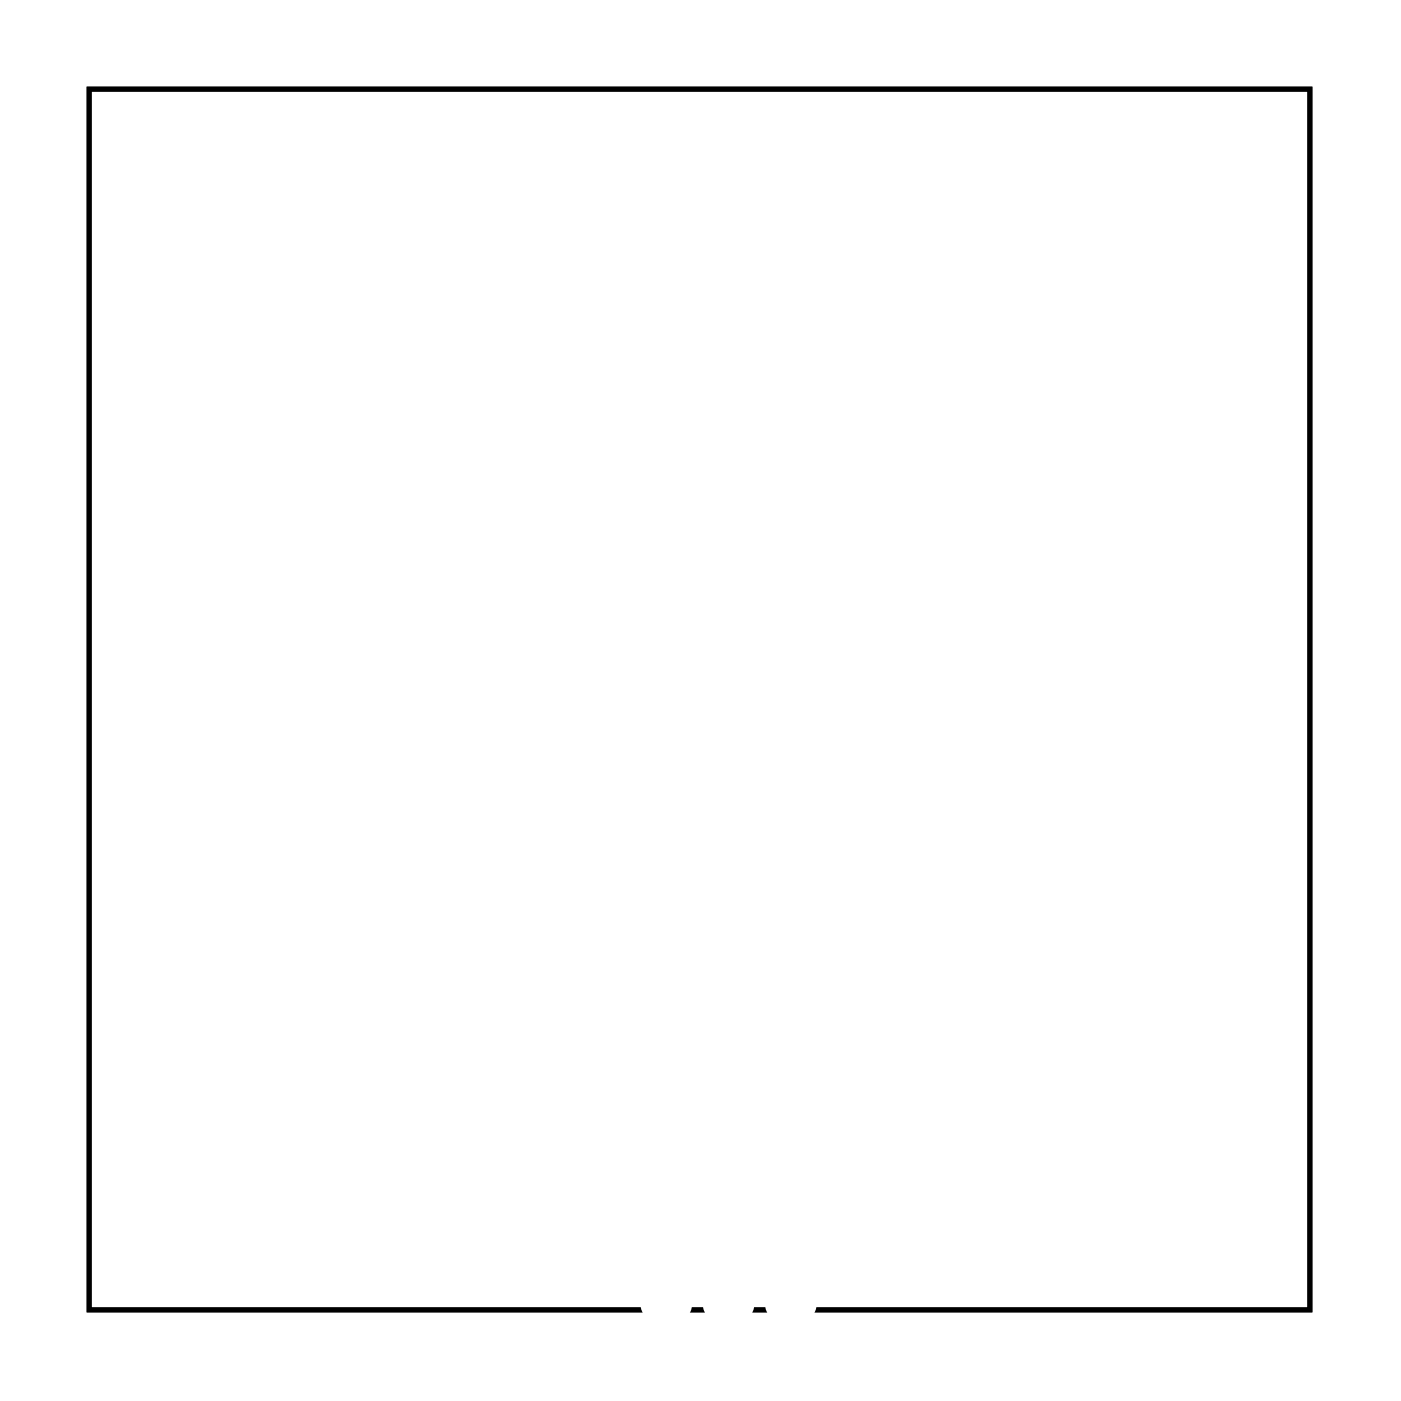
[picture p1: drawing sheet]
<svg xmlns="http://www.w3.org/2000/svg" width="57mm" height="57mm" viewBox="0 0 57 57" stroke-linecap="round" stroke-linejoin="round" font-family="sans-serif">
<path d="M3.6 3.6h49.8v49.8h-49.8z" fill="none" stroke="#000" stroke-width=".2"/>
<path d="M3.6 3.6h49.8v49.8h-49.8zM3.6 3.6v49.8h49.8v-49.8z" fill="#000"/>
<circle cx="17" cy="13.1" r=".57" fill="#fff"/>
<circle cx="17" cy="13.1" r=".57" fill="none" stroke="#fff" stroke-width=".43"/>
<path d="M15.9 12.7l.5-.2h1.3a.66 .66 0 0 1 .7 .6 .66 .66 0 0 1-.7 .7h-1.3a.66 .66 0 0 1-.6-.4 .66 .66 0 0 1 .1-.7zM16.7 13.1a.41 .41 0 0 0 .8 0 .41 .41 0 0 0-.8 0z" fill="#fff"/>
<g fill="none" stroke="#fff" stroke-width=".51">
<path d="M15.9 12.7l.5-.2h1.3a.66 .66 0 0 1 .7 .6 .66 .66 0 0 1-.7 .7h-1.3a.66 .66 0 0 1-.6-.4 .66 .66 0 0 1 .1-.7z"/>
<circle cx="17.1" cy="13.1" r=".41"/>
</g>
<circle cx="17" cy="15.7" r=".57" fill="#fff"/>
<circle cx="17" cy="15.7" r=".57" fill="none" stroke="#fff" stroke-width=".43"/>
<path d="M15.9 15.2l.5-.2h1.3a.66 .66 0 0 1 .7 .7 .66 .66 0 0 1-.7 .6h-1.3a.66 .66 0 0 1-.6-.4 .66 .66 0 0 1 .1-.7zM16.7 15.7a.41 .41 0 0 0 .8 0 .41 .41 0 0 0-.8 0z" fill="#fff"/>
<g fill="none" stroke="#fff" stroke-width=".51">
<path d="M15.9 15.2l.5-.2h1.3a.66 .66 0 0 1 .7 .7 .66 .66 0 0 1-.7 .6h-1.3a.66 .66 0 0 1-.6-.4 .66 .66 0 0 1 .1-.7z"/>
<circle cx="17.1" cy="15.7" r=".41"/>
</g>
<circle cx="17" cy="18.2" r=".57" fill="#fff"/>
<circle cx="17" cy="18.2" r=".57" fill="none" stroke="#fff" stroke-width=".43"/>
<path d="M15.9 17.7l.5-.2h1.3a.66 .66 0 0 1 .7 .7 .66 .66 0 0 1-.7 .7h-1.3a.66 .66 0 0 1-.6-.4 .66 .66 0 0 1 .1-.8zM16.7 18.2a.41 .41 0 0 0 .8 0 .41 .41 0 0 0-.8 0z" fill="#fff"/>
<g fill="none" stroke="#fff" stroke-width=".51">
<path d="M15.9 17.7l.5-.2h1.3a.66 .66 0 0 1 .7 .7 .66 .66 0 0 1-.7 .7h-1.3a.66 .66 0 0 1-.6-.4 .66 .66 0 0 1 .1-.8z"/>
<circle cx="17.1" cy="18.2" r=".41"/>
</g>
<circle cx="17" cy="20.7" r=".57" fill="#fff"/>
<circle cx="17" cy="20.7" r=".57" fill="none" stroke="#fff" stroke-width=".43"/>
<path d="M15.9 20.3l.5-.2h1.3a.66 .66 0 0 1 .7 .6 .66 .66 0 0 1-.7 .7h-1.3a.66 .66 0 0 1-.6-.4 .66 .66 0 0 1 .1-.7zM16.7 20.7a.41 .41 0 0 0 .8 0 .41 .41 0 0 0-.8 0z" fill="#fff"/>
<g fill="none" stroke="#fff" stroke-width=".51">
<path d="M15.9 20.3l.5-.2h1.3a.66 .66 0 0 1 .7 .6 .66 .66 0 0 1-.7 .7h-1.3a.66 .66 0 0 1-.6-.4 .66 .66 0 0 1 .1-.7z"/>
<circle cx="17.1" cy="20.7" r=".41"/>
</g>
<circle cx="17" cy="23.3" r=".57" fill="#fff"/>
<circle cx="17" cy="23.3" r=".57" fill="none" stroke="#fff" stroke-width=".43"/>
<path d="M15.9 22.8l.5-.2h1.3a.66 .66 0 0 1 .7 .7 .66 .66 0 0 1-.7 .6h-1.3a.66 .66 0 0 1-.6-.4 .66 .66 0 0 1 .1-.7zM16.7 23.3a.41 .41 0 0 0 .8 0 .41 .41 0 0 0-.8 0z" fill="#fff"/>
<g fill="none" stroke="#fff" stroke-width=".51">
<path d="M15.9 22.8l.5-.2h1.3a.66 .66 0 0 1 .7 .7 .66 .66 0 0 1-.7 .6h-1.3a.66 .66 0 0 1-.6-.4 .66 .66 0 0 1 .1-.7z"/>
<circle cx="17.1" cy="23.3" r=".41"/>
</g>
<circle cx="17" cy="25.8" r=".57" fill="#fff"/>
<circle cx="17" cy="25.8" r=".57" fill="none" stroke="#fff" stroke-width=".43"/>
<path d="M15.9 25.4l.5-.2h1.3a.66 .66 0 0 1 .7 .6 .66 .66 0 0 1-.7 .7h-1.3a.66 .66 0 0 1-.6-.4 .66 .66 0 0 1 .1-.7zM16.7 25.8a.41 .41 0 0 0 .8 0 .41 .41 0 0 0-.8 0z" fill="#fff"/>
<g fill="none" stroke="#fff" stroke-width=".51">
<path d="M15.9 25.4l.5-.2h1.3a.66 .66 0 0 1 .7 .6 .66 .66 0 0 1-.7 .7h-1.3a.66 .66 0 0 1-.6-.4 .66 .66 0 0 1 .1-.7z"/>
<circle cx="17.1" cy="25.8" r=".41"/>
</g>
<circle cx="17" cy="28.4" r=".57" fill="#fff"/>
<circle cx="17" cy="28.4" r=".57" fill="none" stroke="#fff" stroke-width=".43"/>
<path d="M15.9 27.9l.5-.2h1.3a.66 .66 0 0 1 .7 .7 .66 .66 0 0 1-.7 .6h-1.3a.66 .66 0 0 1-.6-.4 .66 .66 0 0 1 .1-.7zM16.7 28.4a.41 .41 0 0 0 .8 0 .41 .41 0 0 0-.8 0z" fill="#fff"/>
<g fill="none" stroke="#fff" stroke-width=".51">
<path d="M15.9 27.9l.5-.2h1.3a.66 .66 0 0 1 .7 .7 .66 .66 0 0 1-.7 .6h-1.3a.66 .66 0 0 1-.6-.4 .66 .66 0 0 1 .1-.7z"/>
<circle cx="17.1" cy="28.4" r=".41"/>
</g>
<circle cx="17" cy="30.9" r=".57" fill="#fff"/>
<circle cx="17" cy="30.9" r=".57" fill="none" stroke="#fff" stroke-width=".43"/>
<path d="M15.9 30.4l.5-.2h1.3a.66 .66 0 0 1 .7 .7 .66 .66 0 0 1-.7 .7h-1.3a.66 .66 0 0 1-.6-.4 .66 .66 0 0 1 .1-.8zM16.7 30.9a.41 .41 0 0 0 .8 0 .41 .41 0 0 0-.8 0z" fill="#fff"/>
<g fill="none" stroke="#fff" stroke-width=".51">
<path d="M15.9 30.4l.5-.2h1.3a.66 .66 0 0 1 .7 .7 .66 .66 0 0 1-.7 .7h-1.3a.66 .66 0 0 1-.6-.4 .66 .66 0 0 1 .1-.8z"/>
<circle cx="17.1" cy="30.9" r=".41"/>
</g>
<circle cx="17" cy="33.4" r=".57" fill="#fff"/>
<circle cx="17" cy="33.4" r=".57" fill="none" stroke="#fff" stroke-width=".43"/>
<path d="M15.9 33l.5-.2h1.3a.66 .66 0 0 1 .7 .6 .66 .66 0 0 1-.7 .7h-1.3a.66 .66 0 0 1-.6-.4 .66 .66 0 0 1 .1-.7zM16.7 33.4a.41 .41 0 0 0 .8 0 .41 .41 0 0 0-.8 0z" fill="#fff"/>
<g fill="none" stroke="#fff" stroke-width=".51">
<path d="M15.9 33l.5-.2h1.3a.66 .66 0 0 1 .7 .6 .66 .66 0 0 1-.7 .7h-1.3a.66 .66 0 0 1-.6-.4 .66 .66 0 0 1 .1-.7z"/>
<circle cx="17.1" cy="33.4" r=".41"/>
</g>
<circle cx="17" cy="36" r=".57" fill="#fff"/>
<circle cx="17" cy="36" r=".57" fill="none" stroke="#fff" stroke-width=".43"/>
<path d="M15.9 35.5l.5-.2h1.3a.66 .66 0 0 1 .7 .7 .66 .66 0 0 1-.7 .6h-1.3a.66 .66 0 0 1-.6-.4 .66 .66 0 0 1 .1-.7zM16.7 36a.41 .41 0 0 0 .8 0 .41 .41 0 0 0-.8 0z" fill="#fff"/>
<g fill="none" stroke="#fff" stroke-width=".51">
<path d="M15.9 35.5l.5-.2h1.3a.66 .66 0 0 1 .7 .7 .66 .66 0 0 1-.7 .6h-1.3a.66 .66 0 0 1-.6-.4 .66 .66 0 0 1 .1-.7z"/>
<circle cx="17.1" cy="36" r=".41"/>
</g>
<circle cx="17" cy="38.5" r=".57" fill="#fff"/>
<circle cx="17" cy="38.5" r=".57" fill="none" stroke="#fff" stroke-width=".43"/>
<path d="M15.9 38.1l.5-.2h1.3a.66 .66 0 0 1 .7 .6 .66 .66 0 0 1-.7 .7h-1.3a.66 .66 0 0 1-.6-.4 .66 .66 0 0 1 .1-.7zM16.7 38.5a.41 .41 0 0 0 .8 0 .41 .41 0 0 0-.8 0z" fill="#fff"/>
<g fill="none" stroke="#fff" stroke-width=".51">
<path d="M15.9 38.1l.5-.2h1.3a.66 .66 0 0 1 .7 .6 .66 .66 0 0 1-.7 .7h-1.3a.66 .66 0 0 1-.6-.4 .66 .66 0 0 1 .1-.7z"/>
<circle cx="17.1" cy="38.5" r=".41"/>
</g>
<circle cx="17" cy="41.1" r=".57" fill="#fff"/>
<circle cx="17" cy="41.1" r=".57" fill="none" stroke="#fff" stroke-width=".43"/>
<path d="M15.9 40.6l.5-.2h1.3a.66 .66 0 0 1 .7 .7 .66 .66 0 0 1-.7 .6h-1.3a.66 .66 0 0 1-.6-.4 .66 .66 0 0 1 .1-.7zM16.7 41.1a.41 .41 0 0 0 .8 0 .41 .41 0 0 0-.8 0z" fill="#fff"/>
<g fill="none" stroke="#fff" stroke-width=".51">
<path d="M15.9 40.6l.5-.2h1.3a.66 .66 0 0 1 .7 .7 .66 .66 0 0 1-.7 .6h-1.3a.66 .66 0 0 1-.6-.4 .66 .66 0 0 1 .1-.7z"/>
<circle cx="17.1" cy="41.1" r=".41"/>
</g>
<circle cx="17" cy="43.6" r=".57" fill="#fff"/>
<circle cx="17" cy="43.6" r=".57" fill="none" stroke="#fff" stroke-width=".43"/>
<path d="M15.9 43.1l.5-.2h1.3a.66 .66 0 0 1 .7 .7 .66 .66 0 0 1-.7 .7h-1.3a.66 .66 0 0 1-.6-.4 .66 .66 0 0 1 .1-.8zM16.7 43.6a.41 .41 0 0 0 .8 0 .41 .41 0 0 0-.8 0z" fill="#fff"/>
<g fill="none" stroke="#fff" stroke-width=".51">
<path d="M15.9 43.1l.5-.2h1.3a.66 .66 0 0 1 .7 .7 .66 .66 0 0 1-.7 .7h-1.3a.66 .66 0 0 1-.6-.4 .66 .66 0 0 1 .1-.8z"/>
<circle cx="17.1" cy="43.6" r=".41"/>
</g>
<circle cx="17" cy="46.1" r=".57" fill="#fff"/>
<circle cx="17" cy="46.1" r=".57" fill="none" stroke="#fff" stroke-width=".43"/>
<path d="M15.9 45.7l.5-.2h1.3a.66 .66 0 0 1 .7 .6 .66 .66 0 0 1-.7 .7h-1.3a.66 .66 0 0 1-.6-.4 .66 .66 0 0 1 .1-.7zM16.7 46.1a.41 .41 0 0 0 .8 0 .41 .41 0 0 0-.8 0z" fill="#fff"/>
<g fill="none" stroke="#fff" stroke-width=".51">
<path d="M15.9 45.7l.5-.2h1.3a.66 .66 0 0 1 .7 .6 .66 .66 0 0 1-.7 .7h-1.3a.66 .66 0 0 1-.6-.4 .66 .66 0 0 1 .1-.7z"/>
<circle cx="17.1" cy="46.1" r=".41"/>
</g>
<circle cx="17" cy="48.7" r=".57" fill="#fff"/>
<circle cx="17" cy="48.7" r=".57" fill="none" stroke="#fff" stroke-width=".43"/>
<path d="M15.9 48.2l.5-.2h1.3a.66 .66 0 0 1 .7 .7 .66 .66 0 0 1-.7 .6h-1.3a.66 .66 0 0 1-.6-.4 .66 .66 0 0 1 .1-.7zM16.7 48.7a.41 .41 0 0 0 .8 0 .41 .41 0 0 0-.8 0z" fill="#fff"/>
<g fill="none" stroke="#fff" stroke-width=".51">
<path d="M15.9 48.2l.5-.2h1.3a.66 .66 0 0 1 .7 .7 .66 .66 0 0 1-.7 .6h-1.3a.66 .66 0 0 1-.6-.4 .66 .66 0 0 1 .1-.7z"/>
<circle cx="17.1" cy="48.7" r=".41"/>
</g>
<circle cx="42.4" cy="48.7" r=".57" fill="#fff"/>
<circle cx="42.4" cy="48.7" r=".57" fill="none" stroke="#fff" stroke-width=".43"/>
<path d="M41.3 48.2l.4-.2h1.3a.66 .66 0 0 1 .7 .7 .66 .66 0 0 1-.7 .6h-1.3a.66 .66 0 0 1-.6-.4 .66 .66 0 0 1 .2-.7zM42 48.7a.41 .41 0 0 0 .8 0 .41 .41 0 0 0-.8 0z" fill="#fff"/>
<g fill="none" stroke="#fff" stroke-width=".51">
<path d="M41.3 48.2l.4-.2h1.3a.66 .66 0 0 1 .7 .7 .66 .66 0 0 1-.7 .6h-1.3a.66 .66 0 0 1-.6-.4 .66 .66 0 0 1 .2-.7z"/>
<circle cx="42.4" cy="48.7" r=".41"/>
</g>
<circle cx="42.4" cy="46.1" r=".57" fill="#fff"/>
<circle cx="42.4" cy="46.1" r=".57" fill="none" stroke="#fff" stroke-width=".43"/>
<path d="M41.3 45.7l.4-.2h1.3a.66 .66 0 0 1 .7 .6 .66 .66 0 0 1-.7 .7h-1.3a.66 .66 0 0 1-.6-.4 .66 .66 0 0 1 .2-.7zM42 46.1a.41 .41 0 0 0 .8 0 .41 .41 0 0 0-.8 0z" fill="#fff"/>
<g fill="none" stroke="#fff" stroke-width=".51">
<path d="M41.3 45.7l.4-.2h1.3a.66 .66 0 0 1 .7 .6 .66 .66 0 0 1-.7 .7h-1.3a.66 .66 0 0 1-.6-.4 .66 .66 0 0 1 .2-.7z"/>
<circle cx="42.4" cy="46.1" r=".41"/>
</g>
<circle cx="42.4" cy="43.6" r=".57" fill="#fff"/>
<circle cx="42.4" cy="43.6" r=".57" fill="none" stroke="#fff" stroke-width=".43"/>
<path d="M41.3 43.1l.4-.2h1.3a.66 .66 0 0 1 .7 .7 .66 .66 0 0 1-.7 .7h-1.3a.66 .66 0 0 1-.6-.4 .66 .66 0 0 1 .2-.8zM42 43.6a.41 .41 0 0 0 .8 0 .41 .41 0 0 0-.8 0z" fill="#fff"/>
<g fill="none" stroke="#fff" stroke-width=".51">
<path d="M41.3 43.1l.4-.2h1.3a.66 .66 0 0 1 .7 .7 .66 .66 0 0 1-.7 .7h-1.3a.66 .66 0 0 1-.6-.4 .66 .66 0 0 1 .2-.8z"/>
<circle cx="42.4" cy="43.6" r=".41"/>
</g>
<circle cx="42.4" cy="41.1" r=".57" fill="#fff"/>
<circle cx="42.4" cy="41.1" r=".57" fill="none" stroke="#fff" stroke-width=".43"/>
<path d="M41.3 40.6l.4-.2h1.3a.66 .66 0 0 1 .7 .7 .66 .66 0 0 1-.7 .6h-1.3a.66 .66 0 0 1-.6-.4 .66 .66 0 0 1 .2-.7zM42 41.1a.41 .41 0 0 0 .8 0 .41 .41 0 0 0-.8 0z" fill="#fff"/>
<g fill="none" stroke="#fff" stroke-width=".51">
<path d="M41.3 40.6l.4-.2h1.3a.66 .66 0 0 1 .7 .7 .66 .66 0 0 1-.7 .6h-1.3a.66 .66 0 0 1-.6-.4 .66 .66 0 0 1 .2-.7z"/>
<circle cx="42.4" cy="41.1" r=".41"/>
</g>
<circle cx="42.4" cy="38.5" r=".57" fill="#fff"/>
<circle cx="42.4" cy="38.5" r=".57" fill="none" stroke="#fff" stroke-width=".43"/>
<path d="M41.3 38.1l.4-.2h1.4a.66 .66 0 0 1 .6 .6 .66 .66 0 0 1-.6 .7h-1.4a.66 .66 0 0 1-.6-.4 .66 .66 0 0 1 .2-.7zM42 38.5a.41 .41 0 0 0 .8 0 .41 .41 0 0 0-.8 0z" fill="#fff"/>
<g fill="none" stroke="#fff" stroke-width=".51">
<path d="M41.3 38.1l.4-.2h1.4a.66 .66 0 0 1 .6 .6 .66 .66 0 0 1-.6 .7h-1.4a.66 .66 0 0 1-.6-.4 .66 .66 0 0 1 .2-.7z"/>
<circle cx="42.4" cy="38.5" r=".41"/>
</g>
<circle cx="42.4" cy="36" r=".57" fill="#fff"/>
<circle cx="42.4" cy="36" r=".57" fill="none" stroke="#fff" stroke-width=".43"/>
<path d="M41.3 35.5l.4-.2h1.3a.66 .66 0 0 1 .7 .7 .66 .66 0 0 1-.7 .6h-1.3a.66 .66 0 0 1-.6-.4 .66 .66 0 0 1 .2-.7zM42 36a.41 .41 0 0 0 .8 0 .41 .41 0 0 0-.8 0z" fill="#fff"/>
<g fill="none" stroke="#fff" stroke-width=".51">
<path d="M41.3 35.5l.4-.2h1.3a.66 .66 0 0 1 .7 .7 .66 .66 0 0 1-.7 .6h-1.3a.66 .66 0 0 1-.6-.4 .66 .66 0 0 1 .2-.7z"/>
<circle cx="42.4" cy="36" r=".41"/>
</g>
<circle cx="42.4" cy="33.4" r=".57" fill="#fff"/>
<circle cx="42.4" cy="33.4" r=".57" fill="none" stroke="#fff" stroke-width=".43"/>
<path d="M41.3 33l.4-.2h1.3a.66 .66 0 0 1 .7 .6 .66 .66 0 0 1-.7 .7h-1.3a.66 .66 0 0 1-.6-.4 .66 .66 0 0 1 .2-.7zM42 33.4a.41 .41 0 0 0 .8 0 .41 .41 0 0 0-.8 0z" fill="#fff"/>
<g fill="none" stroke="#fff" stroke-width=".51">
<path d="M41.3 33l.4-.2h1.3a.66 .66 0 0 1 .7 .6 .66 .66 0 0 1-.7 .7h-1.3a.66 .66 0 0 1-.6-.4 .66 .66 0 0 1 .2-.7z"/>
<circle cx="42.4" cy="33.4" r=".41"/>
</g>
<circle cx="42.4" cy="30.9" r=".57" fill="#fff"/>
<circle cx="42.4" cy="30.9" r=".57" fill="none" stroke="#fff" stroke-width=".43"/>
<path d="M41.3 30.4l.4-.2h1.3a.66 .66 0 0 1 .7 .7 .66 .66 0 0 1-.7 .7h-1.3a.66 .66 0 0 1-.6-.4 .66 .66 0 0 1 .2-.8zM42 30.9a.41 .41 0 0 0 .8 0 .41 .41 0 0 0-.8 0z" fill="#fff"/>
<g fill="none" stroke="#fff" stroke-width=".51">
<path d="M41.3 30.4l.4-.2h1.3a.66 .66 0 0 1 .7 .7 .66 .66 0 0 1-.7 .7h-1.3a.66 .66 0 0 1-.6-.4 .66 .66 0 0 1 .2-.8z"/>
<circle cx="42.4" cy="30.9" r=".41"/>
</g>
<circle cx="42.4" cy="28.4" r=".57" fill="#fff"/>
<circle cx="42.4" cy="28.4" r=".57" fill="none" stroke="#fff" stroke-width=".43"/>
<path d="M41.3 27.9l.4-.2h1.3a.66 .66 0 0 1 .7 .7 .66 .66 0 0 1-.7 .6h-1.3a.66 .66 0 0 1-.6-.4 .66 .66 0 0 1 .2-.7zM42 28.4a.41 .41 0 0 0 .8 0 .41 .41 0 0 0-.8 0z" fill="#fff"/>
<g fill="none" stroke="#fff" stroke-width=".51">
<path d="M41.3 27.9l.4-.2h1.3a.66 .66 0 0 1 .7 .7 .66 .66 0 0 1-.7 .6h-1.3a.66 .66 0 0 1-.6-.4 .66 .66 0 0 1 .2-.7z"/>
<circle cx="42.4" cy="28.4" r=".41"/>
</g>
<circle cx="42.4" cy="25.8" r=".57" fill="#fff"/>
<circle cx="42.4" cy="25.8" r=".57" fill="none" stroke="#fff" stroke-width=".43"/>
<path d="M41.3 25.4l.4-.2h1.3a.66 .66 0 0 1 .7 .6 .66 .66 0 0 1-.7 .7h-1.3a.66 .66 0 0 1-.6-.4 .66 .66 0 0 1 .2-.7zM42 25.8a.41 .41 0 0 0 .8 0 .41 .41 0 0 0-.8 0z" fill="#fff"/>
<g fill="none" stroke="#fff" stroke-width=".51">
<path d="M41.3 25.4l.4-.2h1.3a.66 .66 0 0 1 .7 .6 .66 .66 0 0 1-.7 .7h-1.3a.66 .66 0 0 1-.6-.4 .66 .66 0 0 1 .2-.7z"/>
<circle cx="42.4" cy="25.8" r=".41"/>
</g>
<circle cx="42.4" cy="23.3" r=".57" fill="#fff"/>
<circle cx="42.4" cy="23.3" r=".57" fill="none" stroke="#fff" stroke-width=".43"/>
<path d="M41.3 22.8l.4-.2h1.3a.66 .66 0 0 1 .7 .7 .66 .66 0 0 1-.7 .6h-1.3a.66 .66 0 0 1-.6-.4 .66 .66 0 0 1 .2-.7zM42 23.3a.41 .41 0 0 0 .8 0 .41 .41 0 0 0-.8 0z" fill="#fff"/>
<g fill="none" stroke="#fff" stroke-width=".51">
<path d="M41.3 22.8l.4-.2h1.3a.66 .66 0 0 1 .7 .7 .66 .66 0 0 1-.7 .6h-1.3a.66 .66 0 0 1-.6-.4 .66 .66 0 0 1 .2-.7z"/>
<circle cx="42.4" cy="23.3" r=".41"/>
</g>
<circle cx="42.4" cy="20.7" r=".57" fill="#fff"/>
<circle cx="42.4" cy="20.7" r=".57" fill="none" stroke="#fff" stroke-width=".43"/>
<path d="M41.3 20.3l.4-.2h1.3a.66 .66 0 0 1 .7 .6 .66 .66 0 0 1-.7 .7h-1.3a.66 .66 0 0 1-.6-.4 .66 .66 0 0 1 .2-.7zM42 20.7a.41 .41 0 0 0 .8 0 .41 .41 0 0 0-.8 0z" fill="#fff"/>
<g fill="none" stroke="#fff" stroke-width=".51">
<path d="M41.3 20.3l.4-.2h1.3a.66 .66 0 0 1 .7 .6 .66 .66 0 0 1-.7 .7h-1.3a.66 .66 0 0 1-.6-.4 .66 .66 0 0 1 .2-.7z"/>
<circle cx="42.4" cy="20.7" r=".41"/>
</g>
<circle cx="42.4" cy="18.2" r=".57" fill="#fff"/>
<circle cx="42.4" cy="18.2" r=".57" fill="none" stroke="#fff" stroke-width=".43"/>
<path d="M41.3 17.7l.4-.2h1.3a.66 .66 0 0 1 .7 .7 .66 .66 0 0 1-.7 .7h-1.3a.66 .66 0 0 1-.6-.4 .66 .66 0 0 1 .2-.8zM42 18.2a.41 .41 0 0 0 .8 0 .41 .41 0 0 0-.8 0z" fill="#fff"/>
<g fill="none" stroke="#fff" stroke-width=".51">
<path d="M41.3 17.7l.4-.2h1.3a.66 .66 0 0 1 .7 .7 .66 .66 0 0 1-.7 .7h-1.3a.66 .66 0 0 1-.6-.4 .66 .66 0 0 1 .2-.8z"/>
<circle cx="42.4" cy="18.2" r=".41"/>
</g>
<circle cx="42.4" cy="15.7" r=".57" fill="#fff"/>
<circle cx="42.4" cy="15.7" r=".57" fill="none" stroke="#fff" stroke-width=".43"/>
<path d="M41.3 15.2l.4-.2h1.3a.66 .66 0 0 1 .7 .7 .66 .66 0 0 1-.7 .6h-1.3a.66 .66 0 0 1-.6-.4 .66 .66 0 0 1 .2-.7zM42 15.7a.41 .41 0 0 0 .8 0 .41 .41 0 0 0-.8 0z" fill="#fff"/>
<g fill="none" stroke="#fff" stroke-width=".51">
<path d="M41.3 15.2l.4-.2h1.3a.66 .66 0 0 1 .7 .7 .66 .66 0 0 1-.7 .6h-1.3a.66 .66 0 0 1-.6-.4 .66 .66 0 0 1 .2-.7z"/>
<circle cx="42.4" cy="15.7" r=".41"/>
</g>
<circle cx="42.4" cy="13.1" r=".57" fill="#fff"/>
<circle cx="42.4" cy="13.1" r=".57" fill="none" stroke="#fff" stroke-width=".43"/>
<path d="M41.3 12.7l.4-.2h1.3a.66 .66 0 0 1 .7 .6 .66 .66 0 0 1-.7 .7h-1.3a.66 .66 0 0 1-.6-.4 .66 .66 0 0 1 .2-.7zM42 13.1a.41 .41 0 0 0 .8 0 .41 .41 0 0 0-.8 0z" fill="#fff"/>
<g fill="none" stroke="#fff" stroke-width=".51">
<path d="M41.3 12.7l.4-.2h1.3a.66 .66 0 0 1 .7 .6 .66 .66 0 0 1-.7 .7h-1.3a.66 .66 0 0 1-.6-.4 .66 .66 0 0 1 .2-.7z"/>
<circle cx="42.4" cy="13.1" r=".41"/>
</g>
<circle cx="33.8" cy="18.2" r=".74" fill="#fff"/>
<circle cx="33.8" cy="18.2" r=".74" fill="none" stroke="#fff" stroke-width=".76" stroke-linecap="butt"/>
<circle cx="24.6" cy="18.2" r=".74" fill="#fff"/>
<circle cx="24.6" cy="18.2" r=".74" fill="none" stroke="#fff" stroke-width=".76" stroke-linecap="butt"/>
<circle cx="24.6" cy="33.4" r=".74" fill="#fff"/>
<circle cx="24.6" cy="33.4" r=".74" fill="none" stroke="#fff" stroke-width=".76" stroke-linecap="butt"/>
<circle cx="33.8" cy="33.4" r=".74" fill="#fff"/>
<circle cx="33.8" cy="33.4" r=".74" fill="none" stroke="#fff" stroke-width=".76" stroke-linecap="butt"/>
<path d="M23.9 32.7h1.5v1.5h-1.5z" fill="#fff"/>
<path d="M23.9 32.7h1.5v1.5h-1.5z" fill="none" stroke="#fff" stroke-width=".67" stroke-linecap="butt"/>
<path d="M33 32.7h1.5v1.5h-1.5z" fill="#fff"/>
<path d="M33 32.7h1.5v1.5h-1.5z" fill="none" stroke="#fff" stroke-width=".67" stroke-linecap="butt"/>
<path d="M33 17.4h1.6v1.6h-1.6z" fill="#fff"/>
<path d="M33 17.4h1.6v1.6h-1.6z" fill="none" stroke="#fff" stroke-width=".67" stroke-linecap="butt"/>
<path d="M23.9 17.4h1.5v1.6h-1.5z" fill="#fff"/>
<path d="M23.9 17.4h1.5v1.6h-1.5z" fill="none" stroke="#fff" stroke-width=".67" stroke-linecap="butt"/>
<circle cx="27.2" cy="18.2" r=".75" fill="#fff"/>
<circle cx="27.2" cy="18.2" r=".75" fill="none" stroke="#fff" stroke-width=".64" stroke-linecap="butt"/>
<path d="M26.5 15.7a.94 .94 0 0 1 1-.2 .94 .94 0 0 1 .6 .8v1.9a.94 .94 0 0 1-.9 .9 .94 .94 0 0 1-1-.9v-1.9l.1-.3zM26.6 18.2a.56 .56 0 0 0 1.1 0 .56 .56 0 0 0-1.1 0z" fill="#fff"/>
<g fill="none" stroke="#fff" stroke-width=".25">
<path d="M26.5 15.7a.94 .94 0 0 1 1-.2 .94 .94 0 0 1 .6 .8v1.9a.94 .94 0 0 1-.9 .9 .94 .94 0 0 1-1-.9v-1.9l.1-.3z"/>
<circle cx="27.2" cy="18.2" r=".56"/>
</g>
<circle cx="32.3" cy="51.2" r=".75" fill="#fff"/>
<circle cx="32.3" cy="51.2" r=".75" fill="none" stroke="#fff" stroke-width=".64" stroke-linecap="butt"/>
<path d="M31.6 50.6a.94 .94 0 0 1 1-.2 .94 .94 0 0 1 .6 .8v1.9a.94 .94 0 0 1-.9 .9 .94 .94 0 0 1-1-.9v-1.9l.1-.3zM31.7 51.2a.56 .56 0 0 0 1.1 0 .56 .56 0 0 0-1.1 0z" fill="#fff"/>
<g fill="none" stroke="#fff" stroke-width=".25">
<path d="M31.6 50.6a.94 .94 0 0 1 1-.2 .94 .94 0 0 1 .6 .8v1.9a.94 .94 0 0 1-.9 .9 .94 .94 0 0 1-1-.9v-1.9l.1-.3z"/>
<circle cx="32.3" cy="51.2" r=".56"/>
</g>
<circle cx="29.7" cy="51.2" r=".75" fill="#fff"/>
<circle cx="29.7" cy="51.2" r=".75" fill="none" stroke="#fff" stroke-width=".64" stroke-linecap="butt"/>
<path d="M29.1 50.6a.94 .94 0 0 1 1-.2 .94 .94 0 0 1 .6 .8v1.9a.94 .94 0 0 1-1 .9 .94 .94 0 0 1-.9-.9v-1.9l.1-.3zM29.2 51.2a.56 .56 0 0 0 1.1 0 .56 .56 0 0 0-1.1 0z" fill="#fff"/>
<g fill="none" stroke="#fff" stroke-width=".25">
<path d="M29.1 50.6a.94 .94 0 0 1 1-.2 .94 .94 0 0 1 .6 .8v1.9a.94 .94 0 0 1-1 .9 .94 .94 0 0 1-.9-.9v-1.9l.1-.3z"/>
<circle cx="29.7" cy="51.2" r=".56"/>
</g>
<circle cx="27.2" cy="51.2" r=".75" fill="#fff"/>
<circle cx="27.2" cy="51.2" r=".75" fill="none" stroke="#fff" stroke-width=".64" stroke-linecap="butt"/>
<path d="M26.5 50.6a.94 .94 0 0 1 1-.2 .94 .94 0 0 1 .6 .8v1.9a.94 .94 0 0 1-.9 .9 .94 .94 0 0 1-1-.9v-1.9l.1-.3zM26.6 51.2a.56 .56 0 0 0 1.1 0 .56 .56 0 0 0-1.1 0z" fill="#fff"/>
<g fill="none" stroke="#fff" stroke-width=".25">
<path d="M26.5 50.6a.94 .94 0 0 1 1-.2 .94 .94 0 0 1 .6 .8v1.9a.94 .94 0 0 1-.9 .9 .94 .94 0 0 1-1-.9v-1.9l.1-.3z"/>
<circle cx="27.2" cy="51.2" r=".56"/>
</g>
<circle cx="32.3" cy="48.7" r=".75" fill="#fff"/>
<circle cx="32.3" cy="48.7" r=".75" fill="none" stroke="#fff" stroke-width=".64" stroke-linecap="butt"/>
<path d="M31.6 46.1a.94 .94 0 0 1 1-.2 .94 .94 0 0 1 .6 .9v1.9a.94 .94 0 0 1-.9 .9 .94 .94 0 0 1-1-.9v-1.9l.1-.4zM31.7 48.7a.56 .56 0 0 0 1.1 0 .56 .56 0 0 0-1.1 0z" fill="#fff"/>
<g fill="none" stroke="#fff" stroke-width=".25">
<path d="M31.6 46.1a.94 .94 0 0 1 1-.2 .94 .94 0 0 1 .6 .9v1.9a.94 .94 0 0 1-.9 .9 .94 .94 0 0 1-1-.9v-1.9l.1-.4z"/>
<circle cx="32.3" cy="48.7" r=".56"/>
</g>
<circle cx="27.2" cy="48.7" r=".75" fill="#fff"/>
<circle cx="27.2" cy="48.7" r=".75" fill="none" stroke="#fff" stroke-width=".64" stroke-linecap="butt"/>
<path d="M26.5 46.1a.94 .94 0 0 1 1-.2 .94 .94 0 0 1 .6 .9v1.9a.94 .94 0 0 1-.9 .9 .94 .94 0 0 1-1-.9v-1.9l.1-.4zM26.6 48.7a.56 .56 0 0 0 1.1 0 .56 .56 0 0 0-1.1 0z" fill="#fff"/>
<g fill="none" stroke="#fff" stroke-width=".25">
<path d="M26.5 46.1a.94 .94 0 0 1 1-.2 .94 .94 0 0 1 .6 .9v1.9a.94 .94 0 0 1-.9 .9 .94 .94 0 0 1-1-.9v-1.9l.1-.4z"/>
<circle cx="27.2" cy="48.7" r=".56"/>
</g>
<circle cx="29.7" cy="8" r=".75" fill="#fff"/>
<circle cx="29.7" cy="8" r=".75" fill="none" stroke="#fff" stroke-width=".64" stroke-linecap="butt"/>
<path d="M29.1 5.5a.94 .94 0 0 1 1-.2 .94 .94 0 0 1 .6 .9v1.8a.94 .94 0 0 1-1 1 .94 .94 0 0 1-.9-1v-1.8l.1-.4zM29.2 8a.56 .56 0 0 0 1.1 0 .56 .56 0 0 0-1.1 0z" fill="#fff"/>
<g fill="none" stroke="#fff" stroke-width=".25">
<path d="M29.1 5.5a.94 .94 0 0 1 1-.2 .94 .94 0 0 1 .6 .9v1.8a.94 .94 0 0 1-1 1 .94 .94 0 0 1-.9-1v-1.8l.1-.4z"/>
<circle cx="29.7" cy="8" r=".56"/>
</g>
<circle cx="29.7" cy="48.7" r=".75" fill="#fff"/>
<circle cx="29.7" cy="48.7" r=".75" fill="none" stroke="#fff" stroke-width=".64" stroke-linecap="butt"/>
<path d="M29.1 46.1a.94 .94 0 0 1 1-.2 .94 .94 0 0 1 .6 .9v1.9a.94 .94 0 0 1-1 .9 .94 .94 0 0 1-.9-.9v-1.9l.1-.4zM29.2 48.7a.56 .56 0 0 0 1.1 0 .56 .56 0 0 0-1.1 0z" fill="#fff"/>
<g fill="none" stroke="#fff" stroke-width=".25">
<path d="M29.1 46.1a.94 .94 0 0 1 1-.2 .94 .94 0 0 1 .6 .9v1.9a.94 .94 0 0 1-1 .9 .94 .94 0 0 1-.9-.9v-1.9l.1-.4z"/>
<circle cx="29.7" cy="48.7" r=".56"/>
</g>
<circle cx="24.6" cy="8" r=".75" fill="#fff"/>
<circle cx="24.6" cy="8" r=".75" fill="none" stroke="#fff" stroke-width=".64" stroke-linecap="butt"/>
<path d="M24 5.5a.94 .94 0 0 1 1-.2 .94 .94 0 0 1 .6 .9v1.8a.94 .94 0 0 1-1 1 .94 .94 0 0 1-.9-1v-1.8l.1-.4zM24.1 8a.56 .56 0 0 0 1.1 0 .56 .56 0 0 0-1.1 0z" fill="#fff"/>
<g fill="none" stroke="#fff" stroke-width=".25">
<path d="M24 5.5a.94 .94 0 0 1 1-.2 .94 .94 0 0 1 .6 .9v1.8a.94 .94 0 0 1-1 1 .94 .94 0 0 1-.9-1v-1.8l.1-.4z"/>
<circle cx="24.6" cy="8" r=".56"/>
</g>
<circle cx="6.9" cy="20.7" r=".75" fill="#fff"/>
<circle cx="6.9" cy="20.7" r=".75" fill="none" stroke="#fff" stroke-width=".64" stroke-linecap="butt"/>
<path d="M4.3 20.1l.3-.2 .4-.1h1.9a.94 .94 0 0 1 .9 .9 .94 .94 0 0 1-.9 1h-1.9a.94 .94 0 0 1-.9-.6 .94 .94 0 0 1 .2-1zM6.3 20.7a.56 .56 0 0 0 1.1 0 .56 .56 0 0 0-1.1 0z" fill="#fff"/>
<g fill="none" stroke="#fff" stroke-width=".25">
<path d="M4.3 20.1l.3-.2 .4-.1h1.9a.94 .94 0 0 1 .9 .9 .94 .94 0 0 1-.9 1h-1.9a.94 .94 0 0 1-.9-.6 .94 .94 0 0 1 .2-1z"/>
<circle cx="6.9" cy="20.7" r=".56"/>
</g>
<circle cx="29.7" cy="38.5" r=".75" fill="#fff"/>
<circle cx="29.7" cy="38.5" r=".75" fill="none" stroke="#fff" stroke-width=".64" stroke-linecap="butt"/>
<path d="M29.1 37.9l.3-.2 .3-.1h1.9a.94 .94 0 0 1 .9 .9 .94 .94 0 0 1-.9 1h-1.9a.94 .94 0 0 1-.8-.6 .94 .94 0 0 1 .2-1zM29.2 38.5a.56 .56 0 0 0 1.1 0 .56 .56 0 0 0-1.1 0z" fill="#fff"/>
<g fill="none" stroke="#fff" stroke-width=".25">
<path d="M29.1 37.9l.3-.2 .3-.1h1.9a.94 .94 0 0 1 .9 .9 .94 .94 0 0 1-.9 1h-1.9a.94 .94 0 0 1-.8-.6 .94 .94 0 0 1 .2-1z"/>
<circle cx="29.7" cy="38.5" r=".56"/>
</g>
<circle cx="6.9" cy="43.6" r=".75" fill="#fff"/>
<circle cx="6.9" cy="43.6" r=".75" fill="none" stroke="#fff" stroke-width=".64" stroke-linecap="butt"/>
<path d="M4.3 42.9l.3-.2h.4h1.9a.94 .94 0 0 1 .9 .9 .94 .94 0 0 1-.9 .9h-1.9a.94 .94 0 0 1-.9-.5 .94 .94 0 0 1 .2-1.1zM6.3 43.6a.56 .56 0 0 0 1.1 0 .56 .56 0 0 0-1.1 0z" fill="#fff"/>
<g fill="none" stroke="#fff" stroke-width=".25">
<path d="M4.3 42.9l.3-.2h.4h1.9a.94 .94 0 0 1 .9 .9 .94 .94 0 0 1-.9 .9h-1.9a.94 .94 0 0 1-.9-.5 .94 .94 0 0 1 .2-1.1z"/>
<circle cx="6.9" cy="43.6" r=".56"/>
</g>
<circle cx="6.9" cy="41.1" r=".75" fill="#fff"/>
<circle cx="6.9" cy="41.1" r=".75" fill="none" stroke="#fff" stroke-width=".64" stroke-linecap="butt"/>
<path d="M4.3 40.4l.3-.2 .4-.1h1.9a.94 .94 0 0 1 .9 1 .94 .94 0 0 1-.9 .9h-1.9a.94 .94 0 0 1-.9-.6 .94 .94 0 0 1 .2-1zM6.3 41.1a.56 .56 0 0 0 1.1 0 .56 .56 0 0 0-1.1 0z" fill="#fff"/>
<g fill="none" stroke="#fff" stroke-width=".25">
<path d="M4.3 40.4l.3-.2 .4-.1h1.9a.94 .94 0 0 1 .9 1 .94 .94 0 0 1-.9 .9h-1.9a.94 .94 0 0 1-.9-.6 .94 .94 0 0 1 .2-1z"/>
<circle cx="6.9" cy="41.1" r=".56"/>
</g>
<circle cx="6.9" cy="38.5" r=".75" fill="#fff"/>
<circle cx="6.9" cy="38.5" r=".75" fill="none" stroke="#fff" stroke-width=".64" stroke-linecap="butt"/>
<path d="M4.3 37.9l.3-.2 .4-.1h1.9a.94 .94 0 0 1 .9 .9 .94 .94 0 0 1-.9 1h-1.9a.94 .94 0 0 1-.9-.6 .94 .94 0 0 1 .2-1zM6.3 38.5a.56 .56 0 0 0 1.1 0 .56 .56 0 0 0-1.1 0z" fill="#fff"/>
<g fill="none" stroke="#fff" stroke-width=".25">
<path d="M4.3 37.9l.3-.2 .4-.1h1.9a.94 .94 0 0 1 .9 .9 .94 .94 0 0 1-.9 1h-1.9a.94 .94 0 0 1-.9-.6 .94 .94 0 0 1 .2-1z"/>
<circle cx="6.9" cy="38.5" r=".56"/>
</g>
<circle cx="6.9" cy="36" r=".75" fill="#fff"/>
<circle cx="6.9" cy="36" r=".75" fill="none" stroke="#fff" stroke-width=".64" stroke-linecap="butt"/>
<path d="M4.3 35.3l.3-.2 .4-.1h1.9a.94 .94 0 0 1 .9 1 .94 .94 0 0 1-.9 .9h-1.9a.94 .94 0 0 1-.9-.6 .94 .94 0 0 1 .2-1zM6.3 36a.56 .56 0 0 0 1.1 0 .56 .56 0 0 0-1.1 0z" fill="#fff"/>
<g fill="none" stroke="#fff" stroke-width=".25">
<path d="M4.3 35.3l.3-.2 .4-.1h1.9a.94 .94 0 0 1 .9 1 .94 .94 0 0 1-.9 .9h-1.9a.94 .94 0 0 1-.9-.6 .94 .94 0 0 1 .2-1z"/>
<circle cx="6.9" cy="36" r=".56"/>
</g>
<circle cx="6.9" cy="33.4" r=".75" fill="#fff"/>
<circle cx="6.9" cy="33.4" r=".75" fill="none" stroke="#fff" stroke-width=".64" stroke-linecap="butt"/>
<path d="M4.3 32.8l.3-.2 .4-.1h1.9a.94 .94 0 0 1 .9 .9 .94 .94 0 0 1-.9 1h-1.9a.94 .94 0 0 1-.9-.6 .94 .94 0 0 1 .2-1zM6.3 33.4a.56 .56 0 0 0 1.1 0 .56 .56 0 0 0-1.1 0z" fill="#fff"/>
<g fill="none" stroke="#fff" stroke-width=".25">
<path d="M4.3 32.8l.3-.2 .4-.1h1.9a.94 .94 0 0 1 .9 .9 .94 .94 0 0 1-.9 1h-1.9a.94 .94 0 0 1-.9-.6 .94 .94 0 0 1 .2-1z"/>
<circle cx="6.9" cy="33.4" r=".56"/>
</g>
<circle cx="6.9" cy="30.9" r=".75" fill="#fff"/>
<circle cx="6.9" cy="30.9" r=".75" fill="none" stroke="#fff" stroke-width=".64" stroke-linecap="butt"/>
<path d="M4.3 30.2l.3-.2h.4h1.9a.94 .94 0 0 1 .9 .9 .94 .94 0 0 1-.9 .9h-1.9a.94 .94 0 0 1-.9-.5 .94 .94 0 0 1 .2-1.1zM6.3 30.9a.56 .56 0 0 0 1.1 0 .56 .56 0 0 0-1.1 0z" fill="#fff"/>
<g fill="none" stroke="#fff" stroke-width=".25">
<path d="M4.3 30.2l.3-.2h.4h1.9a.94 .94 0 0 1 .9 .9 .94 .94 0 0 1-.9 .9h-1.9a.94 .94 0 0 1-.9-.5 .94 .94 0 0 1 .2-1.1z"/>
<circle cx="6.9" cy="30.9" r=".56"/>
</g>
<circle cx="6.9" cy="28.4" r=".75" fill="#fff"/>
<circle cx="6.9" cy="28.4" r=".75" fill="none" stroke="#fff" stroke-width=".64" stroke-linecap="butt"/>
<path d="M4.3 27.7l.3-.2 .4-.1h1.9a.94 .94 0 0 1 .9 1 .94 .94 0 0 1-.9 .9h-1.9a.94 .94 0 0 1-.9-.6 .94 .94 0 0 1 .2-1zM6.3 28.4a.56 .56 0 0 0 1.1 0 .56 .56 0 0 0-1.1 0z" fill="#fff"/>
<g fill="none" stroke="#fff" stroke-width=".25">
<path d="M4.3 27.7l.3-.2 .4-.1h1.9a.94 .94 0 0 1 .9 1 .94 .94 0 0 1-.9 .9h-1.9a.94 .94 0 0 1-.9-.6 .94 .94 0 0 1 .2-1z"/>
<circle cx="6.9" cy="28.4" r=".56"/>
</g>
<circle cx="6.9" cy="25.8" r=".75" fill="#fff"/>
<circle cx="6.9" cy="25.8" r=".75" fill="none" stroke="#fff" stroke-width=".64" stroke-linecap="butt"/>
<path d="M4.3 25.2l.3-.2 .4-.1h1.9a.94 .94 0 0 1 .9 .9 .94 .94 0 0 1-.9 1h-1.9a.94 .94 0 0 1-.9-.6 .94 .94 0 0 1 .2-1zM6.3 25.8a.56 .56 0 0 0 1.1 0 .56 .56 0 0 0-1.1 0z" fill="#fff"/>
<g fill="none" stroke="#fff" stroke-width=".25">
<path d="M4.3 25.2l.3-.2 .4-.1h1.9a.94 .94 0 0 1 .9 .9 .94 .94 0 0 1-.9 1h-1.9a.94 .94 0 0 1-.9-.6 .94 .94 0 0 1 .2-1z"/>
<circle cx="6.9" cy="25.8" r=".56"/>
</g>
<circle cx="6.9" cy="23.3" r=".75" fill="#fff"/>
<circle cx="6.9" cy="23.3" r=".75" fill="none" stroke="#fff" stroke-width=".64" stroke-linecap="butt"/>
<path d="M4.3 22.6l.3-.2 .4-.1h1.9a.94 .94 0 0 1 .9 1 .94 .94 0 0 1-.9 .9h-1.9a.94 .94 0 0 1-.9-.6 .94 .94 0 0 1 .2-1zM6.3 23.3a.56 .56 0 0 0 1.1 0 .56 .56 0 0 0-1.1 0z" fill="#fff"/>
<g fill="none" stroke="#fff" stroke-width=".25">
<path d="M4.3 22.6l.3-.2 .4-.1h1.9a.94 .94 0 0 1 .9 1 .94 .94 0 0 1-.9 .9h-1.9a.94 .94 0 0 1-.9-.6 .94 .94 0 0 1 .2-1z"/>
<circle cx="6.9" cy="23.3" r=".56"/>
</g>
<circle cx="29.7" cy="10.6" r=".75" fill="#fff"/>
<circle cx="29.7" cy="10.6" r=".75" fill="none" stroke="#fff" stroke-width=".64" stroke-linecap="butt"/>
<path d="M29.1 9.9a.94 .94 0 0 1 1-.2 .94 .94 0 0 1 .6 .9v1.9a.94 .94 0 0 1-1 .9 .94 .94 0 0 1-.9-.9v-1.9l.1-.4zM29.2 10.6a.56 .56 0 0 0 1.1 0 .56 .56 0 0 0-1.1 0z" fill="#fff"/>
<g fill="none" stroke="#fff" stroke-width=".25">
<path d="M29.1 9.9a.94 .94 0 0 1 1-.2 .94 .94 0 0 1 .6 .9v1.9a.94 .94 0 0 1-1 .9 .94 .94 0 0 1-.9-.9v-1.9l.1-.4z"/>
<circle cx="29.7" cy="10.6" r=".56"/>
</g>
<circle cx="34.8" cy="8" r=".75" fill="#fff"/>
<circle cx="34.8" cy="8" r=".75" fill="none" stroke="#fff" stroke-width=".64" stroke-linecap="butt"/>
<path d="M34.1 5.5a.94 .94 0 0 1 1.1-.2 .94 .94 0 0 1 .5 .9v1.8a.94 .94 0 0 1-.9 1 .94 .94 0 0 1-.9-1v-1.8v-.4zM34.2 8a.6 .6 0 0 0 1.2 0 .6 .6 0 0 0-1.2 0z" fill="#fff"/>
<g fill="none" stroke="#fff" stroke-width=".25">
<path d="M34.1 5.5a.94 .94 0 0 1 1.1-.2 .94 .94 0 0 1 .5 .9v1.8a.94 .94 0 0 1-.9 1 .94 .94 0 0 1-.9-1v-1.8v-.4z"/>
<circle cx="34.8" cy="8" r=".56"/>
</g>
</svg>
